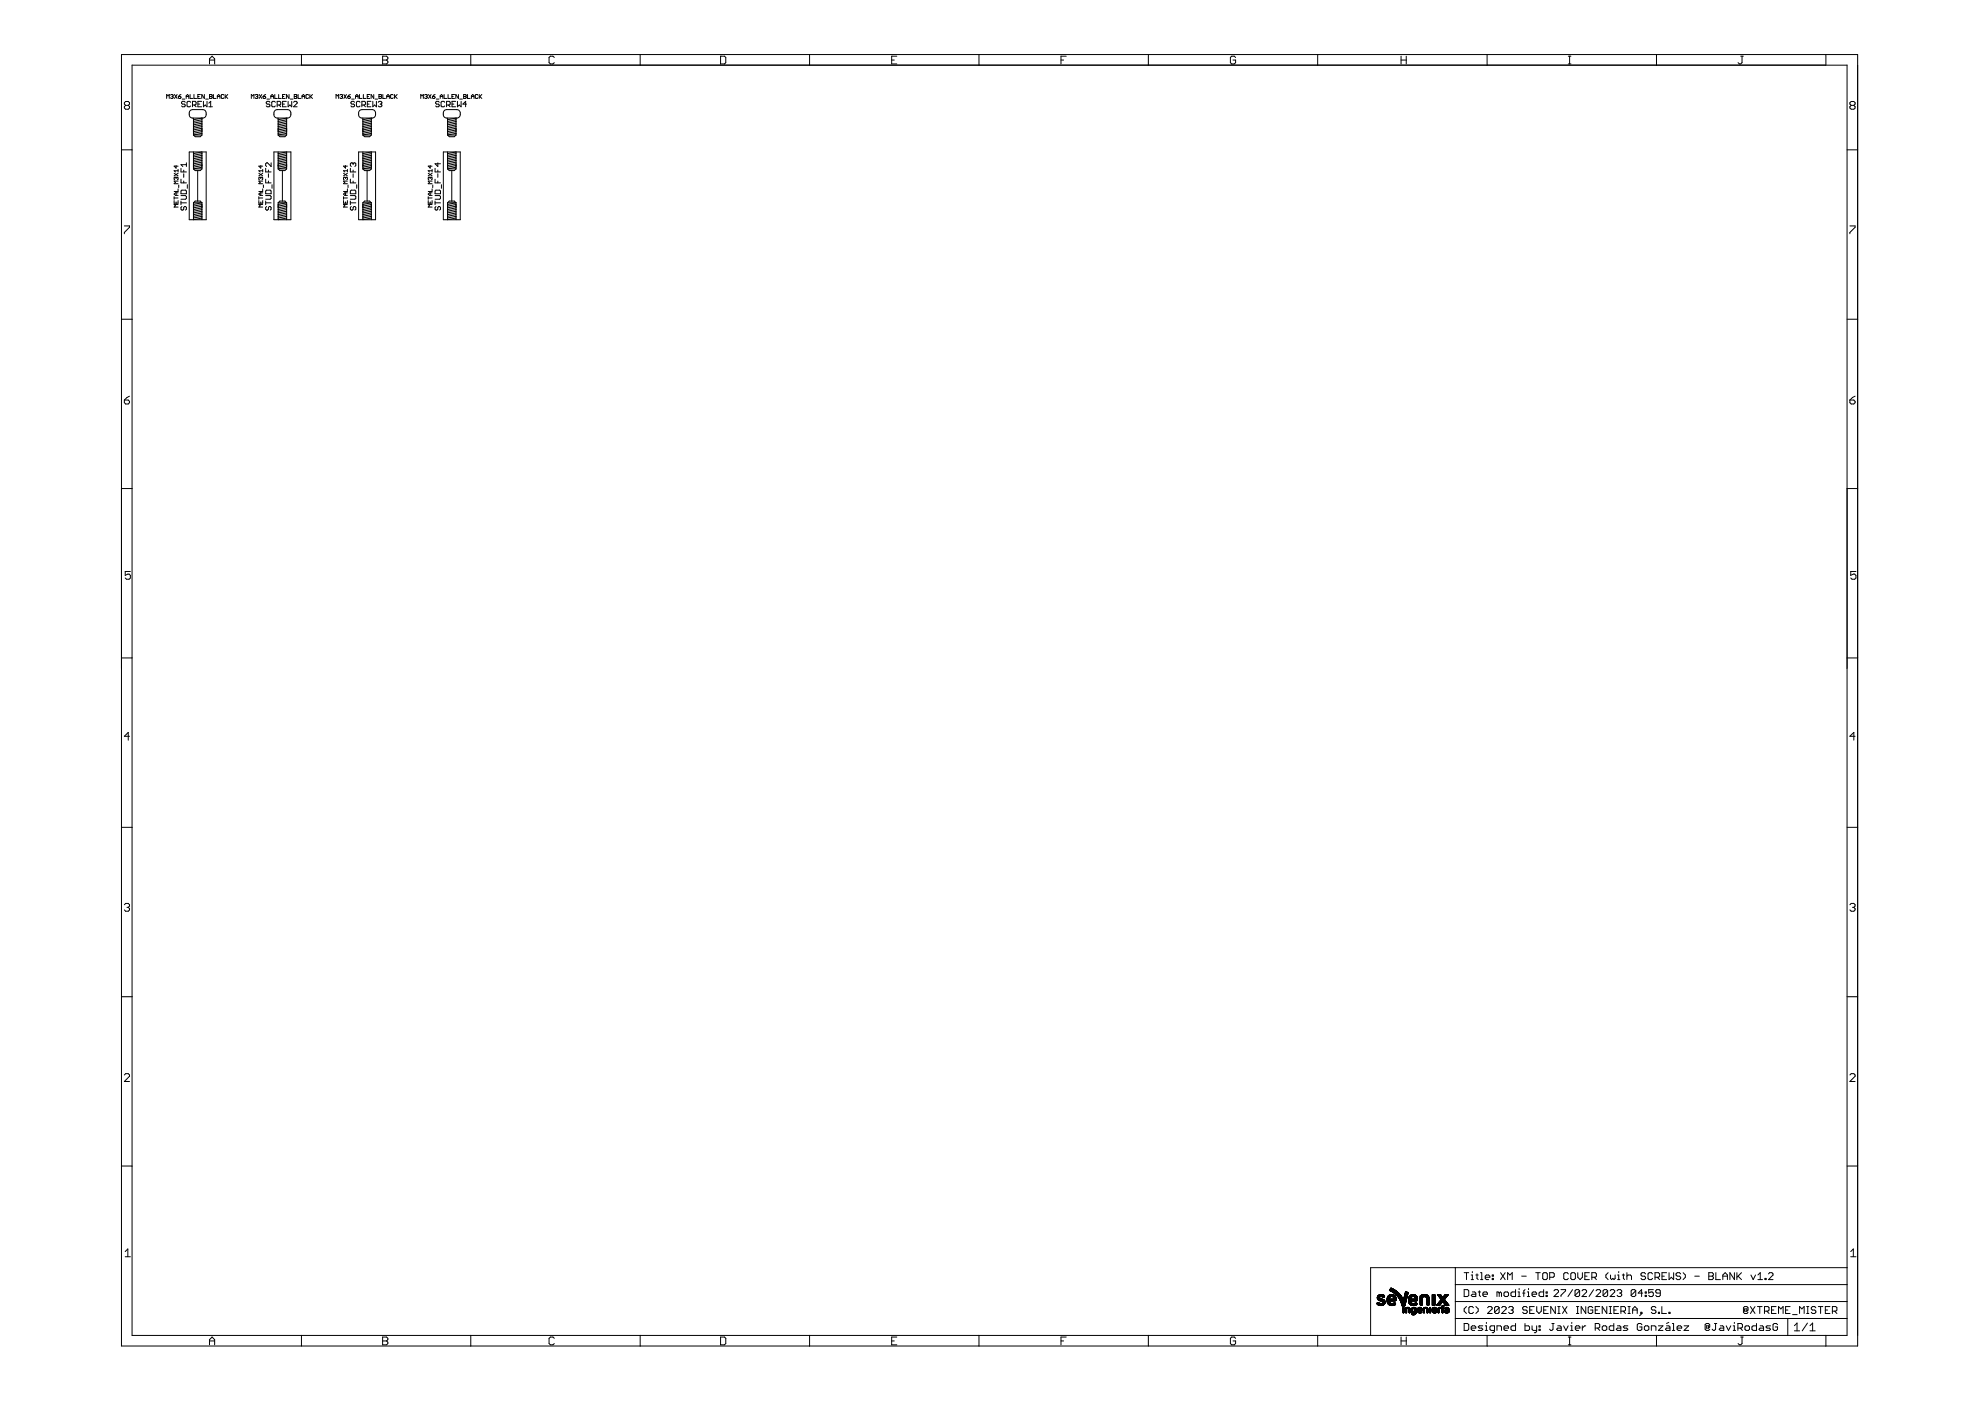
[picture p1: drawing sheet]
<svg xmlns="http://www.w3.org/2000/svg" width="594mm" height="420mm" viewBox="0 0 594 420" stroke-linecap="round" stroke-linejoin="round" font-family="sans-serif">
<g fill="none" stroke="#000" stroke-width=".3">
<path d="M36.4 16.4h520.7v387.3h-520.7zM39.6 19.5h514.3v381h-514.3zM62.8 19.2v-1.6l.8-.8 .8 .8v1.6M62.8 18h1.6M90.4 16.4v3.1M114.7 16.8h1.2l.4 .4v.4l-.4 .4 .4 .4v.4l-.4 .4h-1.2zM114.7 18h1.2M141.2 16.4v3.1M166.2 17.2l-.4-.4h-.7l-.4 .4v1.6l.4 .4h.7l.4-.4M192 16.4v3.1M216.1 16.8h1.2l.4 .4v1.6l-.4 .4h-1.2zM242.8 16.4v3.1"/>
<path d="M267.4 18h.8M268.9 16.8h-1.5v2.4h1.5M293.6 16.4v3.1M318.2 18h.8M319.7 16.8h-1.5v2.4M344.4 16.4v3.1M370.5 17.2l-.4-.4h-.7l-.4 .4v1.6l.4 .4h.7l.4-.4v-.8h-.7M395.2 16.4v3.1M420.2 16.8v2.4M420.2 18h1.5M421.7 16.8v2.4M446 16.4v3.1"/>
<path d="M470.3 16.8h.8M470.3 19.2h.8M470.7 16.8v2.4M496.8 16.4v3.1M522 16.8h.8M522.4 16.8v2l-.4 .4h-.4l-.4-.4M547.6 16.4v3.1M37.7 31.6l-.4 .4v.4l.4 .4h.8l.3-.4v-.4l-.3-.4M37.7 31.6l-.4-.4v-.4l.4-.4h.8l.3 .4v.4l-.3 .4M37.7 31.6h.8M50 29.5v-1.2l.4 .4 .4-.4v1.2M51.2 28.5l.5-.2 .2 .2-.2 .4"/>
<path d="M51.5 28.9h.2M51.7 28.9l.2 .2-.2 .4-.5-.2M52.3 28.3l.8 1.2M53.1 28.3l-.8 1.2M53.5 28.9h.6l.2 .4-.6 .2zM54.3 28.3l-.8 .6M54.7 29.7h.7M55.5 30.7l-.2-.3h-.6l-.3 .5 .3 .3h.6l.2 .6-.2 .2h-.6l-.3-.2M55.8 28.9h.8M55.8 29.5v-.8l.4-.4 .4 .4v.8M57 28.3v1.2h.8M57 33.2l.8-.3h3a1.3 1.3 0 0 1 1.1 1.2 1.3 1.3 0 0 1-1.1 1.3h-3a1.34 1.34 0 0 1-.8-2.2z"/>
<path d="M57.2 30.7l-.3-.3h-.5l-.3 .3v1.1l.3 .2h.5l.3-.2M57.7 31.5h.8l.3-.3v-.5l-.3-.3h-.8v1.6M58 35.4v5.1M58 35.9l2.6-.5v5.1M58.2 28.3v1.2h.7M58.3 31.5l.5 .5M59.3 28.9h.4M59.4 31.2h.5M60.1 28.3h-.8v1.2h.8M60.5 30.4h-1.1v1.6h1.1M60.6 35.9l-2.6 .5M60.6 36.4l-2.6 .5"/>
<path d="M60.6 36.9l-2.6 .5M60.6 37.4l-2.6 .6M60.6 38l-2.6 .5M60.6 38.5l-2.6 .5M60.6 39l-2.6 .5M60.6 39.5l-2.6 .5M60.6 40l-2.6 .5M61 30.4v1.6l.5-.5 .6 .5v-1.6M61.3 28.3v1.2l-.8-1.2v1.2M61.7 29.7h.8M62.6 32h1.1M62.6 30.9l.6-.5v1.6"/>
<path d="M62.8 28.3l.8 .2-.2 1h-.6zM62.8 28.9h.6M64 28.3v1.2h.8M65.2 28.9h.8M65.2 29.5v-.8l.4-.4 .4 .4v.8M67.1 28.5l-.2-.2-.5 .2 .1 1 .6-.2M67.5 28.3v1.2M67.7 28.9l.6 .6M68.3 28.3l-.8 .8M75.4 29.5v-1.2l.4 .4 .4-.4v1.2M76.5 28.5l.6-.2 .2 .2-.2 .4M76.9 28.9h.2"/>
<path d="M77.1 28.9l.2 .2-.2 .4-.6-.2M77.7 28.3l.8 1.2M78.5 28.3l-.8 1.2M78.9 28.9h.6l.2 .4-.6 .2zM79.7 28.3l-.8 .6M80.1 29.7h.7M80.9 30.7l-.2-.3h-.6l-.3 .5 .3 .3h.6l.2 .6-.2 .2h-.6l-.3-.2M81.2 28.9h.8M81.2 29.5v-.8l.4-.4 .4 .4v.8M82.4 28.3v1.2h.8M82.4 33.2l.8-.3h3a1.3 1.3 0 0 1 1.1 1.2 1.3 1.3 0 0 1-1.1 1.3h-3a1.32 1.32 0 0 1-1.1-.9 1.32 1.32 0 0 1 .3-1.3zM82.6 30.7l-.3-.3h-.5l-.3 .3v1.1l.3 .2h.5l.3-.2"/>
<path d="M83.1 31.5h.8l.3-.3v-.5l-.3-.3h-.8v1.6M83.4 35.4v5.1M83.4 35.9l2.6-.5v5.1M83.6 28.3v1.2h.7M83.7 31.5l.5 .5M84.7 28.9h.4M84.8 31.2h.5M85.5 28.3h-.8v1.2h.8M85.9 30.4h-1.1v1.6h1.1M86 35.9l-2.6 .5M86 36.4l-2.6 .5M86 36.9l-2.6 .5"/>
<path d="M86 37.4l-2.6 .6M86 38l-2.6 .5M86 38.5l-2.6 .5M86 39l-2.6 .5M86 39.5l-2.6 .5M86 40l-2.6 .5M86.4 30.4v1.6l.5-.5 .6 .5v-1.6M86.7 28.3v1.2l-.8-1.2v1.2M87.1 29.7h.7M88 30.7l.3-.3h.5l.3 .3v.2l-1.1 1.1h1.1M88.2 28.3l.8 .2-.2 1h-.6zM88.2 28.9h.6"/>
<path d="M89.4 28.3v1.2h.8M90.6 28.9h.8M90.6 29.5v-.8l.4-.4 .4 .4v.8M92.5 28.5l-.2-.2-.5 .2 .1 1 .6-.2M92.9 28.3v1.2M93.1 28.9l.6 .6M93.7 28.3l-.8 .8M100.8 29.5v-1.2l.4 .4 .4-.4v1.2M101.9 28.5l.6-.2 .2 .2-.2 .4M102.3 28.9h.2M102.5 28.9l.2 .2-.2 .4-.6-.2M103.1 28.3l.8 1.2"/>
<path d="M103.9 28.3l-.8 1.2M104.3 28.9h.6l.2 .4-.6 .2zM105.1 28.3l-.8 .6M105.5 29.7h.7M106.3 30.7l-.2-.3h-.6l-.3 .3 .3 .5h.6l.2 .3-.2 .5h-.6l-.3-.2M106.6 28.9h.8M106.6 29.5v-.8l.4-.4 .4 .4v.8M107.8 28.3v1.2h.8M107.8 33.2l.8-.3h3a1.3 1.3 0 0 1 1.1 1.2 1.3 1.3 0 0 1-1.1 1.3h-3a1.32 1.32 0 0 1-1.1-.9 1.32 1.32 0 0 1 .3-1.3zM108 30.7l-.3-.3h-.6l-.2 .3v1.1l.2 .2h.6l.3-.2M108.5 31.5h.8l.3-.3v-.5l-.3-.3h-.8v1.6M108.8 35.9l2.6-.5v5.1"/>
<path d="M108.8 35.4v5.1M109 28.3v1.2h.7M109.1 31.5l.5 .5M110.1 28.9h.4M110.2 31.2h.5M110.9 28.3h-.8v1.2h.8M111.2 30.4h-1v1.6h1M111.4 35.9l-2.6 .5M111.4 36.4l-2.6 .5M111.4 36.9l-2.6 .5M111.4 37.4l-2.6 .6M111.4 38l-2.6 .5"/>
<path d="M111.4 39l-2.6 .5M111.4 39.5l-2.6 .5M111.4 38.5l-2.6 .5M111.4 40l-2.6 .5M111.8 30.4v1.6l.5-.5 .6 .5v-1.6M112.1 28.3v1.2l-.8-1.2v1.2M112.5 29.7h.7M113.4 30.7l.3-.3h.5l.3 .3-.3 .5M113.6 28.3l.8 .2-.2 .4 .2 .4-.2 .2h-.6zM113.6 28.9h.6M114 31.2h.2M114.2 31.2l.3 .3-.3 .5h-.5l-.3-.2"/>
<path d="M114.8 28.3v1.2h.8M116 28.9h.8M116 29.5v-.8l.4-.4 .4 .4v.8M117.9 28.5l-.2-.2-.6 .2v.8l.2 .2 .6-.2M118.3 28.3v1.2M118.5 28.9l.6 .6M119.1 28.3l-.8 .8M126.2 29.5v-1.2l.4 .4 .4-.4v1.2M127.3 28.5l.6-.2 .2 .2-.2 .4M127.7 28.9h.2M127.9 28.9l.2 .2-.2 .4-.6-.2M128.5 28.3l.8 1.2"/>
<path d="M129.3 28.3l-.8 1.2M129.7 28.9h.6l.2 .4-.6 .2zM130.5 28.3l-.8 .6M130.9 29.7h.7M131.7 30.7l-.2-.3h-.6l-.3 .3 .3 .5h.6l.2 .3-.2 .5h-.6l-.3-.2M132 28.9h.8M132 29.5v-.8l.4-.4 .4 .4v.8M133.2 28.3v1.2h.8M133.2 33.2l.8-.3h3a1.3 1.3 0 0 1 1.1 1.2 1.3 1.3 0 0 1-1.1 1.3h-3a1.32 1.32 0 0 1-1.1-.9 1.32 1.32 0 0 1 .3-1.3zM133.4 30.7l-.3-.3h-.6l-.2 .3v1.1l.2 .2h.6l.3-.2M133.9 31.5h.8l.3-.3v-.5l-.3-.3h-.8v1.6M134.2 35.9l2.6-.5v5.1"/>
<path d="M134.2 35.4v5.1M134.4 28.3v1.2h.7M134.5 31.5l.5 .5M135.5 28.9h.4M135.6 31.2h.5M136.3 28.3h-.8v1.2h.8M136.6 30.4h-1v1.6h1M136.8 35.9l-2.6 .5M136.8 36.9l-2.6 .5M136.8 37.4l-2.6 .6M136.8 38l-2.6 .5M136.8 38.5l-2.6 .5"/>
<path d="M136.8 39l-2.6 .5M136.8 39.5l-2.6 .5M136.8 40l-2.6 .5M136.8 36.4l-2.6 .5M137.2 30.4v1.6l.5-.5 .6 .5v-1.6M137.5 28.3v1.2l-.8-1.2v1.2M137.9 29.7h.7M139 28.3l.8 .2-.2 1h-.6zM139 28.9h.6M139.9 31.2h-1.1l.8-.8v1.6M140.2 28.3v1.2h.8M141.4 28.9h.8"/>
<path d="M141.4 29.5v-.8l.4-.4 .4 .4v.8M143.3 28.5l-.2-.2-.6 .2v.8l.2 .2 .6-.2M143.7 28.3v1.2M143.9 28.9l.6 .6M144.5 28.3l-.8 .8M555.2 31.6l-.4-.4v-.4l.4-.4h.7l.4 .4v.4l-.4 .4M555.2 31.6l-.4 .4v.4l.4 .4h.7l.4-.4v-.4l-.4-.4M555.2 31.6h.7M36.4 44.9h3.2M52.2 59v.8M52.2 59.4h1.2M52.2 52l1.2 .7"/>
<path d="M52.8 53.3l-.2-.2-.4 .2 .2 .6M52.8 53.3l.2-.2 .4 .2-.2 .6M52.8 49.6v.8l-.6-.6h1.2M52.8 53.3v.2M52.8 57.8v.8M53.4 50.8v.8M53.4 56.6v.8h-1.2M53.4 57.8h-.8l-.4 .4 .4 .4h.8M53.4 54.3h-1.2l.4 .4-.4 .4h1.2M53.4 52l-1.2 .7M53.4 51.2h-1.2l.4 .4M53.6 55.5v.8"/>
<path d="M54.3 50.5v1.1h1.6M54.3 53.7v1.1h1.6M54.3 58.7h1.3l.3 .2v.6l-.3 .3h-1.3M54.5 57h1.1l.3 .3v.8h-1.6v-.8zM55.1 51v.6M55.1 52.1v1.1M55.1 54.3v.5M55.9 48.8v1.1M55.9 49.4h-1.6l.5 .5M56.2 55.4v1.1M56.7 45.6h5.1v20.3h-5.1zM58 45.6v5.1"/>
<path d="M58 50.7h2.6M58 46.1l2.6-.5v5.1M58 50.7l.5 .5h1.5l.6-.5M58 40.5h2.6M58 40.5l.5 .5h1.5l.6-.5M59.3 51.2v9.1M60.6 46.1l-2.6 .5M60.6 46.6l-2.6 .5M60.6 47.1l-2.6 .5M60.6 47.6l-2.6 .5M60.6 48.1l-2.6 .5M60.6 48.6l-2.6 .5"/>
<path d="M60.6 49.1l-2.6 .5M60.6 49.6l-2.6 .5M60.6 50.1l-2.6 .6M77.6 59.4h1.2M77.6 59v.8M77.6 52l1.2 .7M78.2 53.3l-.2-.2-.4 .2 .2 .6M78.2 53.3l.2-.2 .4 .2-.2 .6M78.2 49.6v.8l-.6-.6h1.2M78.2 53.3v.2M78.2 57.8v.8M78.8 57.8h-.8l-.4 .4 .4 .4h.8"/>
<path d="M78.8 56.6v.8h-1.2M78.8 54.3h-1.2l.4 .4-.4 .4h1.2M78.8 51.2h-1.2l.4 .4M78.8 50.8v.8M78.8 52l-1.2 .7M79 55.5v.8M79.7 50.5v1.1h1.6M79.7 53.7v1.1h1.6M79.7 58.7h1.3l.3 .2v.6l-.3 .3h-1.3M79.9 57h1.1l.3 .3v.8h-1.6v-.8zM80.5 51v.6M80.5 52.1v1.1"/>
<path d="M80.5 54.3v.5M81.3 48.8v1.1l-1.1-1.1-.5 .3v.6l.2 .2M81.6 55.4v1.1M82.1 45.6h5.1v20.3h-5.1zM83.4 50.7h2.6M83.4 50.7l.5 .5h1.5l.6-.5M83.4 45.6v5.1M83.4 46.1l2.6-.5v5.1M83.4 40.5h2.6M83.4 40.5l.5 .5h1.5l.6-.5M84.7 51.2v9.1M86 46.1l-2.6 .5"/>
<path d="M86 46.6l-2.6 .5M86 47.1l-2.6 .5M86 47.6l-2.6 .5M86 48.1l-2.6 .5M86 48.6l-2.6 .5M86 49.1l-2.6 .5M86 49.6l-2.6 .5M86 50.1l-2.6 .6M103 59.4h1.2M103 59v.8M103 52l1.2 .7M103.6 53.3l-.2-.2-.4 .2 .2 .6"/>
<path d="M103.6 53.3l.2-.2 .4 .2-.2 .6M103.6 49.6v.8l-.6-.6h1.2M103.6 53.3v.2M103.6 57.8v.8M104.2 57.8h-.8l-.4 .4 .4 .4h.8M104.2 56.6v.8h-1.2M104.2 54.3h-1.2l.4 .4-.4 .4h1.2M104.2 51.2h-1.2l.4 .4M104.2 50.8v.8M104.2 52l-1.2 .7M104.4 55.5v.8M105.1 50.5v1.1h1.6"/>
<path d="M105.1 53.7v1.1h1.6M105.1 58.7h1.3l.3 .2v.6l-.3 .3h-1.3M105.3 57h1.1l.3 .3v.8h-1.6v-.8zM105.9 49.1l.3-.3 .5 .3v.6l-.3 .2M105.9 49.1l-.3-.3-.5 .3v.6l.2 .2M105.9 49.1v.3M105.9 51v.6M105.9 52.1v1.1M105.9 54.3v.5M107 55.4v1.1M107.5 45.6h5.1v20.3h-5.1zM108.8 50.7h2.6"/>
<path d="M108.8 50.7l.5 .5h1.5l.6-.5M108.8 45.6v5.1M108.8 46.1l2.6-.5v5.1M108.8 40.5h2.6M108.8 40.5l.5 .5h1.5l.6-.5M110.1 51.2v9.1M111.4 46.1l-2.6 .5M111.4 46.6l-2.6 .5M111.4 47.1l-2.6 .5M111.4 47.6l-2.6 .5M111.4 48.1l-2.6 .5M111.4 48.6l-2.6 .5"/>
<path d="M111.4 49.1l-2.6 .5M111.4 49.6l-2.6 .5M111.4 50.1l-2.6 .6M128.4 59.4h1.2M128.4 59v.8M128.4 52l1.2 .7M129 53.3l-.2-.2-.4 .2 .2 .6M129 53.3l.2-.2 .4 .2-.2 .6M129 49.6v.8l-.6-.6h1.2M129 53.3v.2M129 57.8v.8M129.6 57.8h-.8l-.4 .4 .4 .4h.8"/>
<path d="M129.6 56.6v.8h-1.2M129.6 54.3h-1.2l.4 .4-.4 .4h1.2M129.6 51.2h-1.2l.4 .4M129.6 50.8v.8M129.6 52l-1.2 .7M129.8 55.5v.8M130.5 50.5v1.1h1.6M130.5 53.7v1.1h1.6M130.5 58.7h1.3l.3 .2v.6l-.3 .3h-1.3M130.7 57h1.1l.3 .3v.8h-1.6v-.8zM131.3 48.8v1.1l-.8-.8h1.6M131.3 51v.6"/>
<path d="M131.3 52.1v1.1M131.3 54.3v.5M132.4 55.4v1.1M132.9 45.6h5.1v20.3h-5.1zM134.2 50.7h2.6M134.2 50.7l.5 .5h1.5l.6-.5M134.2 46.1l2.6-.5v5.1M134.2 45.6v5.1M134.2 40.5h2.6M134.2 40.5l.5 .5h1.5l.6-.5M135.5 51.2v9.1M136.8 50.1l-2.6 .6"/>
<path d="M136.8 49.6l-2.6 .5M136.8 48.6l-2.6 .5M136.8 48.1l-2.6 .5M136.8 47.1l-2.6 .5M136.8 46.6l-2.6 .5M136.8 46.1l-2.6 .5M136.8 47.6l-2.6 .5M136.8 49.1l-2.6 .5M553.9 44.9h3.2M37.3 67.8h1.5v.4l-1.5 1.5v.4M52.2 60.2v.7h1.2v-.7M52.8 60.6v.3"/>
<path d="M53.4 61.3h-1.2l.4 .4-.4 .4h1.2M54.3 60.3v1.1M54.3 60.8h1.6M54.5 61.9l-.2 .3v.5l.5 .3 .3-.3v-.5l.5-.3 .3 .3v.5l-.3 .3M58 60.8h2.6M58 60.8v5.1l2.6-.5M58 60.8l.5-.5h1.5l.6 .5M60.6 60.8v5.1M60.6 64.9l-2.6 .5M60.6 64.4l-2.6 .5M60.6 63.9l-2.6 .5M60.6 63.4l-2.6 .5"/>
<path d="M60.6 62.8l-2.6 .6M60.6 62.3l-2.6 .5M60.6 61.8l-2.6 .5M60.6 61.3l-2.6 .5M60.6 60.8l-2.6 .5M77.6 60.2v.7h1.2v-.7M78.2 60.6v.3M78.8 61.3h-1.2l.4 .4-.4 .4h1.2M79.7 60.3v1.1M79.7 60.8h1.6M79.9 61.9l-.2 .3v.5l.5 .3 .3-.3v-.5l.5-.3 .3 .3v.5l-.3 .3M83.4 60.8h2.6"/>
<path d="M83.4 60.8l.5-.5h1.5l.6 .5M83.4 60.8v5.1l2.6-.5M86 60.8v5.1M86 64.9l-2.6 .5M86 64.4l-2.6 .5M86 63.9l-2.6 .5M86 63.4l-2.6 .5M86 62.8l-2.6 .6M86 62.3l-2.6 .5M86 61.8l-2.6 .5M86 61.3l-2.6 .5M86 60.8l-2.6 .5"/>
<path d="M103 60.2v.7h1.2v-.7M103.6 60.6v.3M104.2 61.3h-1.2l.4 .4-.4 .4h1.2M105.1 60.3v1.1M105.1 60.8h1.6M105.3 61.9l-.2 .3v.5l.5 .3 .3-.3v-.5l.5-.3 .3 .3v.5l-.3 .3M108.8 60.8h2.6M108.8 60.8l.5-.5h1.5l.6 .5M108.8 60.8v5.1l2.6-.5M111.4 60.8v5.1M111.4 64.9l-2.6 .5M111.4 64.4l-2.6 .5"/>
<path d="M111.4 63.9l-2.6 .5M111.4 63.4l-2.6 .5M111.4 62.8l-2.6 .6M111.4 62.3l-2.6 .5M111.4 61.8l-2.6 .5M111.4 61.3l-2.6 .5M111.4 60.8l-2.6 .5M128.4 60.2v.7h1.2v-.7M129 60.6v.3M129.6 61.3h-1.2l.4 .4-.4 .4h1.2M130.5 60.3v1.1M130.5 60.8h1.6"/>
<path d="M130.7 61.9l-.2 .3v.5l.2 .3 .6-.3v-.5l.3-.3 .5 .3v.5l-.3 .3M134.2 60.8h2.6M134.2 60.8l.5-.5h1.5l.6 .5M134.2 60.8v5.1l2.6-.5M136.8 60.8v5.1M136.8 64.9l-2.6 .5M136.8 64.4l-2.6 .5M136.8 63.9l-2.6 .5M136.8 63.4l-2.6 .5M136.8 62.8l-2.6 .6M136.8 62.3l-2.6 .5M136.8 61.8l-2.6 .5"/>
<path d="M136.8 61.3l-2.6 .5M136.8 60.8l-2.6 .5M554.8 67.8h1.5v.4l-1.5 1.5v.4M36.4 95.7h3.2M553.9 95.7h3.2M37.3 120h1.2l.3 .4v.4l-.3 .4h-.8l-.4-.4zM38.8 118.8l-1.5 1.2M554.8 120h1.1l.4 .4v.4l-.4 .4h-.7l-.4-.4zM556.3 118.8l-1.5 1.2M36.4 146.5h3.2M553.9 146.5h3.2M39.1 171.4h-1.6v1.2l.8-.4h.4l.4 .4v.7l-.4 .4h-.8l-.4-.4"/>
<path d="M556.6 171.4h-1.6v1.2l1.2-.4 .4 .4v.7l-.4 .4h-.8l-.4-.4M36.4 197.3h3.2M553.9 197.3h3.2M38.8 220.8h-1.5l1.2-1.2v2.4M556.3 220.8h-1.5l1.1-1.2v2.4M36.4 248.1h3.2M553.9 248.1h3.2M37.3 271.3l.4-.4h.8l.3 .4v.4l-.3 .4M38.1 272.1h.4M38.5 272.1l.3 .4v.4l-.3 .4h-.8l-.4-.4M554.8 271.3l.4-.4h.7l.4 .4v.4l-.4 .4M555.5 272.1h.4"/>
<path d="M555.9 272.1l.4 .4v.4l-.4 .4h-.7l-.4-.4M36.4 298.9h3.2M553.9 298.9h3.2M37.3 322.4l.4-.4h.8l.3 .4v.4l-1.5 1.5h1.5M554.8 322.4l.4-.4h.7l.4 .4v.4l-1.5 1.5h1.5M36.4 349.7h3.2M553.9 349.7h3.2M37.5 375.3l.8-.7v2.3M37.5 376.9h1.6M555 376.9h1.6M555 375.3l.8-.7v2.3M436.4 395.4h117.5"/>
<path d="M436.4 380.2v20.3M436.4 390.3h117.5M436.4 385.3h117.5M439.1 386.8h1l.4 .3v1.4l-.4 .3h-1zM439.1 396.9h1l.4 .4v1.3l-.4 .4h-1zM439.1 381.7h1.4M439.8 391.8l-.7 .7v.7l.7 .7M439.8 381.7v2.1M441.2 398.3h1.4v-.3l-.4-.4h-.7l-.3 .4v.6l.3 .4h.7M441.2 382.4h.3v1.4M441.2 383.8h.7M441.5 387.5h.7l.4 .3v1h-1.1l-.3-.3 .3-.4h1.1"/>
<path d="M441.5 381.3v.4M441.9 392.2l-.4-.4h-.7l-.3 .4v1.4l.3 .3h.7l.4-.3M442.6 382.4h.7M442.6 391.8l.7 .7v.7l-.7 .7M442.9 382v1.4l.4 .4M443.3 387.5h.7M443.7 387.1v1.4l.3 .3M444 381.7h.4v2.1M444 383.8h.7M444.7 397.6h-1l-.4 .4 .4 .3h.6l.4 .3-.4 .4h-1M444.7 388.1h1.4v-.3l-.4-.3h-.6l-.4 .3v.7l.4 .3h.6M445.4 399h.7"/>
<path d="M445.4 397.6h.3v1.4M445.4 383.1h1.4v-.4l-.4-.3h-.7l-.3 .3v.7l.3 .4h.7M445.7 396.6v.3M446.1 392.2l.3-.4h.7l.4 .4v.3l-1.4 1.4h1.4M447.5 382.4h.3v.3h-.3zM447.5 383.4h.3v.4h-.3zM448.2 399h-1.1l-.3-.4v-.6l.3-.4h1.1v1.7l-.4 .4h-.3M448.9 399v-1.4h1l.4 .4v1M449.6 392.2l-.4-.4h-.6l-.4 .4v1.4M449.6 392.2v1.4l-.4 .3h-.6l-.4-.3M449.6 392.2l-1.4 1.4M449.6 387.8l-.3-.3h-.4v1.3"/>
<path d="M449.6 387.8l.3-.3 .4 .3v1M449.6 387.8v1M450 381.7l1.4 2.1M450.3 392.2l.4-.4h.6l.4 .4v.3l-1.4 1.4h1.4M451 398.3h1.4v-.3l-.3-.4h-.7l-.4 .4v.6l.4 .4h.7M451.4 387.5h.7l.3 .3v.7l-.3 .3h-.7l-.4-.3v-.7zM451.4 381.7l-1.4 2.1M452.1 383.8v-2.1l.7 .7 .7-.7v2.1M452.4 392.2l.4-.4h.7l.3 .4v.3l-.3 .4M453.1 392.9h.4M453.5 392.9l.3 .3-.3 .7h-.7l-.4-.3M454.5 396.9v2.1h-1l-.4-.4v-.6l.4-.4h1"/>
<path d="M454.5 386.8v2h-1l-.4-.3v-.7l.4-.3h1M455.2 388.8h.7M455.2 387.5h.4v1.3M455.6 386.4v.4M456.3 382.7h1.4M456.6 387.8h.7M457.3 396.9v2.1h1.1l.3-.4v-.6l-.3-.4h-1.1M457.3 386.8l-.3 .3v1.7M458 392.2l-.3-.4h-.7l-.4 .7 .4 .4h.7l.3 .3v.4l-.3 .3h-.7l-.4-.3M458 388.8h.7M458 387.5h.4v1.3M458.4 386.4v.4"/>
<path d="M458.7 392.9h.7M459.4 397.6v1l.4 .4h1M459.4 388.1h1.4v-.3l-.3-.3h-.7l-.4 .3v.7l.4 .3h.7M460.1 391.8h-1.4v2.1h1.4M460.5 381.7h1.4M460.8 397.6v1.7l-.7 .4M460.8 391.8v1.4l.7 .7 .7-.7v-1.4M461.2 381.7v2.1M461.5 398.6h.4v.4h-.4zM461.5 397.6h.4v.4h-.4zM462.9 386.8v2h-1l-.4-.3v-.7l.4-.3h1M462.9 392.9h.7"/>
<path d="M463 381.7h.7l.3 .3v1.4l-.3 .4h-.7l-.4-.4v-1.4zM463.7 388.5h.3v.3h-.3zM463.7 387.5h.3v.3h-.3zM464.3 391.8h-1.4v2.1h1.4M464.7 383.1h1.1l.3-.4v-.7l-.3-.3h-1.1v2.1M465.4 396.9h.7M465.7 396.9v1.7l-.3 .4h-.4l-.3-.4M466 387.1l.4-.3h.6l.4 .3v.4l-1.4 1.3h1.4M466.4 391.8v2.1l-1.3-2.1v2.1M467.1 397.6h.7l.4 .4v1h-1.1l-.3-.4 .3-.3h1.1M467.1 391.8h.7M467.1 393.9h.7"/>
<path d="M467.5 391.8v2.1M468.1 386.8h1.4v.3l-1.4 1.4v.3M468.6 391.8l1.3 2.1M468.9 397.6l.7 1.4 .7-1.4M469.9 391.8l-1.3 2.1M470.3 382l-.3-.3h-.7l-.4 .3v1.4l.4 .4h.7l.3-.4M471 399h.7M471 397.6h.4v1.4M471.4 396.6v.3M471.4 381.7h.7l.3 .3v1.4l-.3 .4h-.7l-.3-.4v-1.4zM471.6 386.8l-1.4 2M472.4 398.3h1.4v-.3l-.4-.4h-.6l-.4 .4v.6l.4 .4h.6"/>
<path d="M472.8 391.8h.7M472.8 393.9h.7M473.1 391.8v2.1M473.2 381.7v1.4l.7 .7 .6-.7v-1.4M473.7 387.1v1.4l-.3 .3h-.7l-.4-.3M473.7 387.1l-.3-.3h-.7l-.4 .3v1.4M473.7 387.1l-1.4 1.4M474.4 387.1l.4-.3h.7l.3 .3v.4l-1.4 1.3h1.4M474.5 397.6v1.4M475.3 382.7h.7M475.6 397.6h-.4l-.7 .7M475.6 391.8v2.1l-1.4-2.1v2.1"/>
<path d="M476.6 381.7h-1.3v2.1h1.3M477.4 383.1h1l.3-.4v-.7l-.3-.3h-1v2.1M477.6 392.2l-.3-.4h-.7l-.3 .4v1.4l.3 .3h.7l.3-.3v-.7h-.6M477.9 386.8l-1.4 2M478.1 383.1l.6 .7M478.4 398.3h1l.3-.3v-.7l-.3-.4h-1v2.1M478.4 392.9h.7M478.6 387.1l.4-.3h.7l.3 .3v.4l-1.4 1.3h1.4M479.1 398.3l.6 .7M479.7 391.8h-1.3v2.1h1.3M480.5 398l.3-.4h.7l.4 .4v.6l-.4 .4h-.7l-.3-.4zM481.9 391.8v2.1l-1.4-2.1v2.1"/>
<path d="M482.1 387.1v1.4l-.3 .3h-.7l-.4-.3M482.1 387.1l-.3-.3h-.7l-.4 .3v1.4M482.1 387.1l-1.4 1.4M482.3 381.7l-.7 .7v.7l.7 .7M482.6 391.8h.7M482.6 393.9h.7M482.9 387.1l.3-.3h.7l.3 .3v.4l-1.3 1.3h1.3M482.9 391.8v2.1M483 382.4v1l.3 .4 .4-.4 .3 .4 .4-.4v-1M484 396.9v2.1h-1.1l-.3-.4v-.6l.3-.4h1.1M484 392.9h.7M484.9 387.1l.4-.3h.7l.3 .3v.4l-.3 .3"/>
<path d="M485 397.6h.7l.4 .4v1h-1.1l-.3-.4 .3-.3h1.1M485.1 382.4h.3v1.4M485.1 383.8h.7M485.4 391.8h-1.4v2.1h1.4M485.4 381.3v.4M485.6 387.8h.4M486 387.8l.3 .3-.3 .7h-.7l-.4-.3M486.1 393.2h1l.4-.3v-.7l-.4-.4h-1v2.1M486.5 382.4h.7M486.8 393.2l.7 .7M486.8 382v1.4l.4 .4M487.9 382.7l.3-.3h.7l.4 .3v1.1"/>
<path d="M487.9 381.7v2.1M488.2 397.6h-1l-.4 .4 .4 .3h.6l.4 .3-.4 .4h-1M488.2 391.8h.7M488.2 393.9h.7M488.5 391.8v2.1M489.6 393.9v-1.4l.7-.7 .7 .7v1.4M489.6 392.9h1.4M490.5 387.1v1.4l-.3 .3h-.7l-.3-.3M490.5 387.1l-.3-.3h-.7l-.3 .3v1.4M490.5 387.1l-1.3 1.4M492.1 393.6h.3v.3h-.3zM492.4 397.3l-.4-.4h-.7l-.3 .4v1.3l.3 .4h.7l.4-.4v-.6h-.7"/>
<path d="M492.4 393.9l-.7 .7M492.6 387.8h-1.3l1-1v2M493.1 398l.4-.4h.6l.4 .4v.6l-.4 .4h-.6l-.4-.4zM493.4 388.5h.3v.3h-.3zM493.4 387.5h.3v.3h-.3zM493.5 382l-.4-.3h-.7l-.3 .7 .3 .3h.7l.4 .4v.3l-.4 .4h-.7l-.3-.4M495.2 399v-1.4h1.1l.3 .4v1M495.6 382l-.4-.3h-.6l-.4 .3v1.4l.4 .4h.6l.4-.4M495.8 386.8h-1.4v1l.7-.3 .7 .3v.7l-.4 .3h-.6l-.4-.3M496.3 383.1h1.1l.3-.4v-.7l-.3-.3h-1.1v2.1M496.6 392.2l-.3-.4h-.7l-.4 .7 .4 .4h.7l.3 .3v.4l-.3 .3h-.7l-.4-.3M497 383.1l.7 .7"/>
<path d="M497.3 397.6h1.4l-1.4 1.4h1.4M497.3 393.6h.4v.3h-.4zM497.9 387.8h-1l-.4-.3 .4-.7h.7l.3 .3v1.4l-.3 .3h-.7l-.4-.3M498.4 391.8v2.1h1.3M498.4 382.7h.7M499.8 397.6h.7l.3 .4v1h-1l-.4-.4 .4-.3h1M499.8 381.7h-1.4v2.1h1.4M500.5 396.6l-.7 .3M500.5 393.6h.3v.3h-.3zM500.5 381.7v2.1l.7-.7 .7 .7v-2.1M501.5 399h.7M501.5 396.9h.4v2.1"/>
<path d="M502.9 398.3h1.4v-.3l-.3-.4h-.7l-.4 .4v.6l.4 .4h.7M504 382l-.3-.3h-.7l-.4 .3v.4l.4 .3h.7l.3 .4-.3 .7h-.7l-.4-.4M504.7 381.7l.7 .7v.7l-.7 .7M505 397.6h1.4l-1.4 1.4h1.4M508.2 382.7h1.4M511.7 397.6h.7v.7h-.7zM512.4 398.3l.3-.3v-.7l-.3-.4h-.7l-.4 .4v1.3l.4 .4h.7l.3-.4M512.4 381.7h1.1l.3 .3v.4l-.3 .3 .3 .4v.3l-.3 .4h-1.1zM512.4 382.7h1.1M514.1 396.9h.7M514.5 396.9v1.7l-.4 .4h-.3l-.3-.4M514.6 381.7v2.1h1.3"/>
<path d="M515.9 397.6h.7l.3 .4v1h-1l-.3-.4 .3-.3h1M516.7 382.7h1.3M516.7 383.8v-1.4l.7-.7 .6 .7v1.4M517.7 397.6l.7 1.4 .6-1.4M519.8 399h.7M519.8 397.6h.3v1.4M520.1 396.6v.3M520.1 381.7v2.1l-1.3-2.1v2.1M520.9 381.7v2.1M521.2 398.3h1l.3-.3v-.7l-.3-.4h-1v2.1M521.2 382.7l1 1.1M521.9 398.3l.6 .7"/>
<path d="M522.2 381.7l-1.3 1.4M523.2 392.5h.7v.7h-.7zM523.3 398l.3-.4h.7l.4 .4v.6l-.4 .4h-.7l-.3-.4zM523.9 393.2l.3-.3v-.7l-.3-.4h-.7l-.4 .4v1.4l.4 .3h.7l.3-.3M524.9 391.8l1.4 2.1M525.1 382.4l.7 1.4 .7-1.4M526.3 391.8l-1.4 2.1M526.8 396.9v2.1h-1.1l-.3-.4v-.6l.3-.4h1.1M527 391.8h1.4M527.2 383.8h1.4M527.2 382.4l.7-.7v2.1M527.7 391.8v2.1"/>
<path d="M527.8 397.6h.7l.4 .4v1h-1.1l-.3-.4 .3-.3h1.1M529.1 393.2h1.1l.3-.3v-.7l-.3-.4h-1.1v2.1M529.3 383.4h.3v.4h-.3zM529.8 393.2l.7 .7M530.4 382l.3-.3h.7l.3 .3v.4l-1.3 1.4h1.3M531 397.6h-1.1l-.3 .4 .3 .3h.7l.4 .3-.4 .4h-1M531.3 392.9h.6M532.6 391.8h-1.3v2.1h1.3M533.1 397.3l-.4-.4h-.7l-.3 .4v1.3l.3 .4h.7l.4-.4v-.6h-.7M533.4 393.9v-2.1l.7 .7 .6-.7v2.1M535.5 392.9h.7M536.1 395.4v5.1"/>
<path d="M536.8 391.8h-1.3v2.1h1.3M537.6 394.3h1.3M538.1 397.6l.8-.8v2.3M538.1 399.1h1.6M539.7 393.9v-2.1l.7 .7 .6-.7v2.1M541.8 391.8h.7M541.8 393.9h.7M542 396.8l-1.5 2.3M542.1 391.8v2.1M542.8 399.1h1.6M542.8 397.6l.8-.8v2.3M544.6 392.2l-.4-.4h-.7l-.3 .4v.3l.3 .4h.7l.4 .3-.4 .7h-.7l-.3-.3"/>
<path d="M545.3 391.8h1.4M546 391.8v2.1M547.4 392.9h.7M548.8 391.8h-1.4v2.1h1.4M549.5 393.2h1l.4-.3v-.7l-.4-.4h-1v2.1M550.2 393.2l.7 .7M553.9 380.2h-142.9v20.3M62.8 403.3v-1.5l.8-.8 .8 .8v1.5M62.8 402.1h1.6M90.4 400.5v3.2M114.7 402.1h1.2M114.7 401h1.2l.4 .4v.4l-.4 .3 .4 .4v.4l-.4 .4h-1.2z"/>
<path d="M141.2 400.5v3.2M166.2 401.4l-.4-.4h-.7l-.4 .4v1.5l.4 .4h.7l.4-.4M192 400.5v3.2M216.1 401h1.2l.4 .4v1.5l-.4 .4h-1.2zM242.8 400.5v3.2M267.4 402.1h.8M268.9 401h-1.5v2.3h1.5M293.6 400.5v3.2M318.2 402.1h.8M319.7 401h-1.5v2.3M344.4 400.5v3.2M370.5 401.4l-.4-.4h-.7l-.4 .4v1.5l.4 .4h.7l.4-.4v-.8h-.7"/>
<path d="M395.2 400.5v3.2M420.2 402.1h1.5M420.2 401v2.3M421.7 401v2.3M446 400.5v3.2M470.3 401h.8M470.3 403.3h.8M470.7 401v2.3M496.8 400.5v3.2M522 401h.8M522.4 401v1.9l-.4 .4h-.4l-.4-.4M547.6 400.5v3.2"/>
</g>
<g fill="#000" stroke="#000" stroke-width=".3">
<path d="M412.9 390.9h1.1zM413 391h2.2zM413 390.9l2.3 .1zM413 390.9h2.3zM413 390.9h.9zM413 390.8l.8 .1zM413 390.8l.7 .1zM413 391.1h2.2zM413 391l2.2 .1zM413 390.8h.7zM413 390.8h.6zM413 390.7l.5 .1z"/>
<path d="M413 389.2l.7 .1zM413 389.2h.7zM413 389.1l.7 .1zM413 389.1h.7zM413 391.1l2.2 .1zM413 390.7h.5zM413 389.4h.8zM413 389.3l.7 .1zM413 389.3h.7zM413 389l.7 .1zM413 389h.7zM413.1 391.1l2 .1z"/>
<path d="M413.1 390.7h.3zM413.1 389.5h.9zM413.1 389.4h.7zM413.1 389.3l.6 .1zM413.1 389.3h.6zM413.1 389l.6 .1zM413.1 389h.6zM413.1 388.9l.7 .1zM413.1 388.9h.7zM413.1 391.2h2zM413.1 389.4l.8 .1zM413.1 388.9h.8z"/>
<path d="M413.1 388.8l.9 .1zM413.1 389.6h1.3zM413.1 389.6h1.2zM413.1 389.5l1.2 .1zM413.1 389.5l1.1 .1zM413.1 389.5h1zM413.1 390.6l.2 .1zM413.1 388.8l2.1 .1zM413.1 388.8h2.1zM413.1 388.7l2.1 .1zM413.2 389.6l1.5 .1zM413.2 389.6l1.4 .1z"/>
<path d="M413.2 389.6h1.3zM413.2 391.2l1.8 .1zM413.2 389.7h1.6zM413.2 388.7l2 .1zM413.2 388.7h2zM413.2 389.7h1.5zM413.2 391.3h1.8zM413.2 388.6l2 .1zM413.2 389.7l1.7 .1zM413.2 388.6h2zM413.3 391.3h1.7zM413.3 389.8h1.7z"/>
<path d="M413.3 389.7l1.6 .1zM413.3 391.3l1.6 .1zM413.3 388.6h1.9zM413.3 388.5l1.9 .1zM413.3 389.8l1.8 .1zM413.3 388.5l1.8 .1zM413.4 391.4h1.4zM413.4 388.5h1.7zM413.4 389.9h1.7zM413.4 389.9l1.7 .1zM413.4 388.4l1.6 .1zM413.5 388.4l1.5 .1z"/>
<path d="M413.5 391.4h1.3zM413.5 389.9l1.7 .1zM413.5 388.4h1.5zM413.5 391.4l1.2 .1zM413.5 390h1.7zM413.6 388.4h1.3zM413.6 391.4l1.1 .1zM413.6 390h1.6zM413.6 388.3l1.3 .1zM413.6 388.3l1.2 .1zM413.7 390l1.5 .1zM413.7 388.3h1.1z"/>
<path d="M413.7 391.5h.9zM413.8 388.3h.9zM413.8 390.1h1.5zM413.8 391.5h.7zM413.9 388.3h.7zM413.9 390.1h1.4zM414 390.1h1.3zM414 388.2l.5 .1zM414 391.5h.3zM414.1 390.1l1.2 .1zM414.2 390.2h1.1zM414.3 390.2h1z"/>
<path d="M414.4 388.8l.8 .1zM414.4 390.9h.9zM414.4 390.2h.9zM414.4 390.2l.9 .1zM414.5 390.9h.8zM414.5 388.9h.7zM414.5 390.8l.8 .1zM414.5 390.2l.8 .1zM414.5 390.3h.9zM414.6 390.8l.7 .1zM414.6 388.9h.6zM414.6 390.3h.8z"/>
<path d="M414.6 390.8h.7zM414.6 388.9l.6 .1zM414.6 390.3l.8 .1zM414.7 390.8h.6zM414.7 390.7l.7 .1zM414.7 390.7h.7zM414.7 390.4h.7zM414.7 390.3l.7 .1zM414.7 388.9l.4 .1zM414.7 390.4l.7 .1zM414.7 389h.4zM414.7 390.6l.7 .1z"/>
<path d="M414.7 390.6h.7zM414.7 390.5l.7 .1zM414.7 390.5h.7zM414.8 389h.3zM416 390l2.5 .1zM416 390h2.6zM416 389.9l2.6 .1zM416 389.8l2.7 .1zM416 389.8h2.7zM416 389.7l2.7 .1zM416 389.7h2.7zM416 390.3l.6 .1z"/>
<path d="M416 390.3h.6zM416 390.2l.6 .1zM416 390.2h.6zM416 390.1l.6 .1zM416 390.1h2.4zM416 390.1h2.5zM416 390l2.6 .1zM416 389.9l2.7 .1zM416 389.9h2.7zM416 389.6h.6zM416 389.5l.6 .1zM416 389.5h.6z"/>
<path d="M416 389.4l.6 .1zM416 389.4h.6zM416 390.4l.6 .1zM416 390.4h.6zM416 389.6l2.7 .1zM416 389.3l.6 .1zM416 389.3h.6zM416 390.5l.7 .1zM416 390.5h.7zM416 390.4l.7 .1zM416 389.3h.7zM416 389.2l.7 .1z"/>
<path d="M416 389.2h.7zM416.1 390.6h.6zM416.1 390.5l.6 .1zM416.1 390.5h.6zM416.1 389.2l.6 .1zM416.1 389.2h.6zM416.1 389.1l.6 .1zM416.1 389.1h.6zM416.1 390.7h.7zM416.1 390.6l.7 .1zM416.1 389.1h.7zM416.1 389l.7 .1z"/>
<path d="M416.1 389h.7zM416.1 390.8h.8zM416.1 390.7l.7 .1zM416.1 388.9l.8 .1zM416.1 390.8h.9zM416.1 390.7l.8 .1zM416.1 389h.8zM416.1 388.9h.8zM416.2 390.8l.8 .1zM416.2 390.9h1zM416.2 390.9h.9zM416.2 388.9h.8z"/>
<path d="M416.2 390.9h2.3zM416.2 388.8l.9 .1zM416.2 388.8l1 .1zM416.2 388.8h2.3zM416.2 390.9l2.3 .1zM416.2 388.7l2.2 .1zM416.3 391l2.2 .1zM416.3 391h2.2zM416.3 388.7h2.1zM416.3 391.1h2.2zM416.3 388.6l2.1 .1zM416.4 388.6l2 .1z"/>
<path d="M416.4 391.1l2.1 .1zM416.4 388.6h1.9zM416.4 391.2h2.1zM416.4 388.5l1.9 .1zM416.5 388.5l1.7 .1zM416.5 391.2h2zM416.5 388.5h1.7zM416.5 391.2l1.9 .1zM416.5 391.3h1.9zM416.5 388.5h1.6zM416.6 391.3h1.8zM416.6 388.4l1.5 .1z"/>
<path d="M416.6 391.3l1.7 .1zM416.7 387h1.7zM416.7 388.4h1.4zM416.7 387h1.8zM416.7 386.9l1.7 .1zM416.7 391.4h1.6zM416.7 388.4h1.3zM416.7 387l1.8 .1zM416.7 386.9h1.6zM416.8 386.9h1.5zM416.8 386.8l1.4 .1zM416.8 391.4h1.4z"/>
<path d="M416.8 388.3l1.2 .1zM416.8 386.8h1.4zM416.8 388.3l1.1 .1zM416.8 387l1.7 .1zM416.8 386.8h1.3zM416.8 391.4h1.3zM416.8 387.1h1.8zM416.8 386.7l1.3 .1zM416.9 386.7l1.1 .1zM416.9 386.7h1.1zM416.9 391.4l1.2 .1zM416.9 388.3h1z"/>
<path d="M416.9 386.6l1 .1zM416.9 387.1h1.7zM416.9 386.7h1zM416.9 391.4l1.1 .1zM416.9 386.6h.9zM416.9 388.3h.9zM417 387.1l1.7 .1zM417 386.5l.7 .1zM417 386.5h.6zM417 391.5h.9zM417 386.4l.5 .1zM417 388.3h.7z"/>
<path d="M417 386.4h.4zM417.1 387.2h1.6zM417.1 386.4h.3zM417.1 386.3l.2 .1zM417.1 391.5h.7zM417.1 388.2l.5 .1zM417.2 387.2h1.6zM417.2 387.2l1.6 .1zM417.3 387.3h1.5zM417.3 387.3h1.6zM417.3 391.5h.2zM417.4 387.3l1.5 .1z"/>
<path d="M417.4 387.3l1.6 .1zM417.5 387.4h1.5zM417.5 388.8l1 .1zM417.6 387.4l1.4 .1zM417.6 387.4l1.5 .1zM417.6 390.9h.9zM417.6 388.8l.9 .1zM417.6 387.5h1.5zM417.7 388.9h.8zM417.7 387.5h1.4zM417.7 387.5l1.5 .1zM417.7 390.9h.8z"/>
<path d="M417.8 388.9h.7zM417.8 388.9l.7 .1zM417.8 387.6h1.4zM417.8 390.8l.7 .1zM417.9 387.6h1.3zM417.9 389h.7zM417.9 387.6l1.4 .1zM417.9 390.8l.5 .1zM417.9 389l.7 .1zM417.9 389.1h.7zM418 390.8h.4zM418 389.1l.6 .1z"/>
<path d="M418 387.7h1.3zM418 389.1h.6zM418 387.7h1.4zM418 389.6h.7zM418 389.2h.6zM418 387.7l1.4 .1zM418 389.3l.7 .1zM418 389.3h.7zM418 389.2l.7 .1zM418 389.5l.7 .1zM418 389.5h.7zM418 389.4l.7 .1z"/>
<path d="M418 389.4h.7zM418.1 387.8h1.3zM418.1 390.8h.3zM418.1 387.8h1.4zM418.2 387.8l1.3 .1zM418.2 387.9h1.3zM418.3 387.9h1.2zM418.3 387.9h1.3zM418.3 387.9l1.3 .1zM418.4 388h1.2zM418.4 388h1.3zM418.4 388l1.3 .1z"/>
<path d="M418.5 388l1.2 .1zM418.5 388.1h1.2zM418.5 388.1l1.3 .1zM418.6 388.2h1.2zM418.7 388.2h1.1zM418.7 388.2l1.2 .1zM418.7 388.3h1.2zM418.8 388.3l1.1 .1zM418.8 388.3l1.2 .1zM418.8 388.4h1.2zM418.9 388.4l1.1 .1zM418.9 388.5h1.2z"/>
<path d="M419 388.5l1.1 .1zM419 388.6h1.1zM419 388.6h1.2zM419.1 388.6l1.1 .1zM419.1 388.7h1.1zM419.1 388.7l1.1 .1zM419.2 388.8h1.1zM419.2 388.9h1.1zM419.2 388.8l1.1 .1zM419.3 388.9h1zM419.3 388.9l1.1 .1zM419.3 389h1.1z"/>
<path d="M419.4 389l1 .1zM419.4 389h1zM419.4 389.1h1.1zM419.5 389.1l1 .1zM419.5 389.2h1zM419.5 389.2l1 .1zM419.5 389.3h1zM419.5 389.3h1.1zM419.6 389.3l1 .1zM419.6 389.4h1zM419.7 389.4l.9 .1zM419.7 389.5h.9z"/>
<path d="M419.7 389.5l1 .1zM419.7 389.6h1zM419.7 389.6l1 .1zM419.8 389.7h.9zM419.8 389.7h1zM419.8 389.6l.9 .1zM419.8 389.7l1 .1zM419.8 389.8h1zM419.9 389.9h.9zM419.9 389.8l.9 .1zM419.9 389.9l.9 .1zM419.9 390h.9z"/>
<path d="M419.9 390l1.8 .1zM420 390.1h1.7zM420 390.1l1.7 .1zM420 390.2l1.6 .1zM420 390.2h1.6zM420.1 390.3h1.5zM420.1 390.2l1.5 .1zM420.1 390.3l1.5 .1zM420.1 390.4h1.5zM420.1 390.5h1.5zM420.1 390.4l1.5 .1zM420.2 390.6h1.4z"/>
<path d="M420.2 390.5l1.4 .1zM420.2 390.5h1.4zM420.2 390.6l1.3 .1zM420.2 390.6h1.3zM420.2 390.7h1.3zM420.2 390.8h1.3zM420.2 390.7l1.3 .1zM420.3 390.8l1.2 .1zM420.3 390.8h1.2zM420.3 390.9h1.2zM420.3 391h1.1zM420.3 390.9l1.1 .1z"/>
<path d="M420.3 391.1h1.1zM420.3 391l1.1 .1zM420.3 391.2h1.1zM420.3 391.1l1.1 .1zM420.4 391.2l1 .1zM420.4 391.2h1zM420.4 391.3l1 .1zM420.4 391.3h1zM420.4 391.4l.9 .1zM420.4 391.4h.9zM420.4 391.5h.9zM420.5 391.6h.8z"/>
<path d="M420.5 391.5l.8 .1zM420.5 391.6l.8 .1zM420.7 393.6l.3 .1zM420.7 393.6h.3zM420.7 393.5l.3 .1zM420.7 393.5h.3zM420.7 393.4l.3 .1zM420.7 393.4h.3zM420.7 393.3l.3 .1zM420.7 393.3h.3zM420.7 393.2l.3 .1zM420.7 393.2h.3z"/>
<path d="M420.7 393.1l.3 .1zM420.7 393.1h.3zM420.7 393l.3 .1zM420.7 393h.3zM420.7 392.9l.3 .1zM420.7 392.9h.3zM420.7 392.8l.3 .1zM420.7 392.8h.3zM420.7 392.7l.3 .1zM420.7 392.7h.3zM420.7 392.6l.3 .1zM420.7 392.6h.3z"/>
<path d="M420.7 392.5l.3 .1zM420.7 392.5h.3zM420.7 392.4l.3 .1zM420.7 392.4h.3zM420.7 392.3l.3 .1zM420.7 392.3h.3zM420.7 392.2l.3 .1zM420.7 392.2h.3zM420.8 393.7h.2zM420.8 392.1l.2 .1zM420.8 392.1h.2zM420.9 390h.8z"/>
<path d="M420.9 389.9l.8 .1zM420.9 389.9h.8zM420.9 389.8l.8 .1zM420.9 389.8h.8zM420.9 389.7l.9 .1zM420.9 389.7h.9zM420.9 389.6l.9 .1zM421 389.7h.8zM421 389.6h.8zM421 389.5l.8 .1zM421 389.5h.8zM421 389.4l.8 .1z"/>
<path d="M421 389.4h.9zM421 389.3l.9 .1zM421 389.3h.9zM421 389.2l.9 .1zM421 389.2h.9zM421.1 389.3h.8zM421.1 389.1l.8 .1zM421.1 389.1h.8zM421.1 389.2h.8zM421.1 389l.8 .1zM421.1 389h.9zM421.1 389h.8z"/>
<path d="M421.1 388.9h.9zM421.2 388.9l.8 .1zM421.2 388.8l.8 .1zM421.2 388.8h.8zM421.2 388.9h.8zM421.2 388.7l.8 .1zM421.2 388.7h.8zM421.2 388.6l.8 .1zM421.2 388.6h.9zM421.2 388.5l.9 .1zM421.2 388.6h.8zM421.2 388.5h.9z"/>
<path d="M421.3 388.5l.8 .1zM421.3 388.5h.8zM421.3 388.4h.8zM421.3 388.4l.8 .1zM421.3 388.3h.8zM421.3 388.3l.8 .1zM421.3 388.2l.8 .1zM421.3 388.2h.8zM421.3 388.1l.9 .1zM421.3 388l.9 .1zM421.4 388.1h.8zM421.4 388h.8z"/>
<path d="M421.4 387.9l.8 .1zM421.4 387.9h.8zM421.4 387.8h.9zM421.4 387.8l.8 .1zM421.4 387.7l.9 .1zM421.4 387.7h.9zM421.4 387.6l.9 .1zM421.4 387.6h.9zM421.5 387.7h.8zM421.5 387.6l.8 .1zM421.5 387.6h.7zM421.5 387.6h.6z"/>
<path d="M421.5 387.5l.6 .1zM421.5 387.5l.5 .1zM421.5 387.5h.2zM421.5 387.4l.2 .1zM421.5 393.6h.3zM421.5 393.5l.3 .1zM421.5 393.5h.3zM421.5 393.4l.3 .1zM421.5 393.4h.3zM421.5 393.3l.3 .1zM421.5 393.3h.3zM421.5 393.2l.3 .1z"/>
<path d="M421.5 393.2h.3zM421.5 393.1l.3 .1zM421.5 393.1h.3zM421.5 393l.3 .1zM421.5 393h.3zM421.5 392.9l.3 .1zM421.5 392.9h.3zM421.5 392.8l.3 .1zM421.5 392.8h.3zM421.5 392.7l.3 .1zM421.5 392.7h.3zM421.5 392.6l.3 .1z"/>
<path d="M421.5 392.6h.3zM421.5 392.5l.3 .1zM421.5 392.5h.3zM421.5 392.5h.4zM421.5 392.4l.5 .1zM421.5 392.4h1.3zM421.5 387.5h.4zM421.5 387.5h.3zM421.5 392.4l.4 .1zM421.5 392.3l1.3 .1zM421.5 393.7h.3zM421.5 393.6l.3 .1z"/>
<path d="M421.5 392.3h1.3zM421.5 392.2l1.2 .1zM421.6 392.3h1.1zM421.6 393.7h.2zM421.6 392.2l1.1 .1zM421.6 392.2h1.1zM421.7 392.2h.9zM421.8 392.1l.8 .1zM421.8 392.1l.7 .1zM421.9 392.1h.6zM422 392.1h.4zM422.3 392.4l.5 .1z"/>
<path d="M422.4 392.4l.4 .1zM422.4 390.3h.6zM422.4 390.2l.6 .1zM422.4 390.2h.6zM422.4 390.1l.6 .1zM422.4 390.1h2.5zM422.4 390l2.6 .1zM422.4 390h2.6zM422.4 389.9l2.7 .1zM422.4 389.9h2.7zM422.4 389.6h.6zM422.4 389.5l.6 .1z"/>
<path d="M422.4 389.5h.6zM422.4 389.4l.6 .1zM422.4 392.5h.4zM422.4 390.4h.7zM422.4 390.3l.7 .1zM422.4 390.3h.7zM422.4 389.8l2.7 .1zM422.4 389.8h2.7zM422.4 389.7l2.7 .1zM422.4 389.7h2.7zM422.4 389.6l2.7 .1zM422.4 389.4l.7 .1z"/>
<path d="M422.4 389.4h.7zM422.4 389.3l.7 .1zM422.4 390.5l.7 .1zM422.4 390.5h.7zM422.4 390.4l.7 .1zM422.4 389.3h.7zM422.5 392.5l.3 .1zM422.5 392.5h.3zM422.5 390.6h.6zM422.5 390.5h.6zM422.5 389.2l.6 .1zM422.5 389.2h.6z"/>
<path d="M422.5 389.1l.6 .1zM422.5 392.6h.4zM422.5 392.5l.4 .1zM422.5 390.7h.7zM422.5 390.6l.7 .1zM422.5 390.5l.6 .1zM422.5 389.1h.7zM422.5 389l.7 .1zM422.5 392.6l.4 .1zM422.5 390.7l.8 .1zM422.5 389h.7zM422.5 393.6l.4 .1z"/>
<path d="M422.5 393.6h.4zM422.5 393.5l.4 .1zM422.5 393.5h.4zM422.5 393.4l.4 .1zM422.5 393.4h.4zM422.5 393.3l.4 .1zM422.5 393.3h.4zM422.5 393.2l.4 .1zM422.5 393.2h.4zM422.5 393.1l.4 .1zM422.5 393.1h.4zM422.5 393l.4 .1z"/>
<path d="M422.5 393h.4zM422.5 392.9l.4 .1zM422.5 392.9h.4zM422.5 392.8l.4 .1zM422.5 392.8h.4zM422.5 392.7l.4 .1zM422.5 392.7h.4zM422.6 393.6l.2 .1zM422.6 390.8h.8zM422.6 390.8h.7zM422.6 389h.7zM422.6 393.7h.3z"/>
<path d="M422.6 390.8l.9 .1zM422.6 390.8l.8 .1zM422.6 388.9l.7 .1zM422.6 390.9h1zM422.6 390.9h.9zM422.6 388.9h.8zM422.6 393.7h.2zM422.6 388.8l.9 .1zM422.6 388.8l1 .1zM422.6 390.9l2.3 .1zM422.6 390.9h2.3zM422.6 388.8h2.3z"/>
<path d="M422.7 391h2.2zM422.7 388.8h2.2zM422.7 388.7l2.2 .1zM422.7 388.7h2.1zM422.7 391l2.2 .1zM422.7 391.1h2.2zM422.8 391.1h2.1zM422.8 388.6l2 .1zM422.8 391.1l2.1 .1zM422.8 388.6h2zM422.8 391.2h2.1zM422.8 388.6h1.9z"/>
<path d="M422.9 391.2h2zM422.9 388.5l1.8 .1zM422.9 391.2l2 .1zM422.9 391.2l1.9 .1zM422.9 388.5h1.7zM423 391.3h1.8zM423 388.5h1.6zM423 391.3l1.8 .1zM423 388.4l1.5 .1zM423.1 391.3l1.6 .1zM423.1 388.4h1.4zM423.1 391.4h1.6z"/>
<path d="M423.1 388.4h1.3zM423.1 391.4h1.5zM423.2 388.3l1.2 .1zM423.2 391.4h1.4zM423.2 388.3l1.1 .1zM423.3 393.1l.4 .1zM423.3 393.1h.4zM423.3 393.1h.3zM423.3 393l.3 .1zM423.3 393h.3zM423.3 392.9l.3 .1zM423.3 392.9h.3z"/>
<path d="M423.3 392.8l.3 .1zM423.3 392.8h.3zM423.3 392.7l.3 .1zM423.3 392.7h.3zM423.3 392.7h.4zM423.3 392.6l.4 .1zM423.3 391.4l1.2 .1zM423.3 388.3h1zM423.3 393.3h.4zM423.3 393.2l.4 .1zM423.3 393.2h.3zM423.3 392.6h.3z"/>
<path d="M423.3 392.5l.4 .1zM423.3 393.3l.4 .1zM423.3 393.2h.4zM423.3 392.6h.4zM423.3 392.5h.4zM423.3 391.4l1.1 .1zM423.3 393.4h.5zM423.3 392.4l.5 .1zM423.3 388.3h.9zM423.4 393.4h1.3zM423.4 393.3l.4 .1zM423.4 392.5h.3z"/>
<path d="M423.4 392.4l.4 .1zM423.4 392.4h1.3zM423.4 394.1l1 .1zM423.4 394.1h1.1zM423.4 394l1.1 .1zM423.4 392.3l1.2 .1zM423.4 393.5h1.3zM423.4 393.4l1.3 .1zM423.4 391.5h.9zM423.4 394.2l.9 .1zM423.4 394.2h.9zM423.4 394.2h1z"/>
<path d="M423.4 394h1.2zM423.4 392.3h1.2zM423.4 388.3h.7zM423.4 394h.3zM423.4 393.5l1.3 .1zM423.5 394.2l.8 .1zM423.5 393.9l.1 .1zM423.5 394.3h.7zM423.5 393.6h1.2zM423.5 393.5l1.2 .1zM423.5 392.2l1.1 .1zM423.5 392.2h1z"/>
<path d="M423.5 391.5h.7zM423.5 388.2l.5 .1zM423.6 393.6h1.1zM423.6 392.2h.8zM423.6 394.3h.5zM423.6 393.6l.7 .1zM423.6 392.1l.8 .1zM423.7 393.6l.5 .1zM423.7 392.1l.6 .1zM423.7 393.7h.5zM423.7 391.5h.2zM423.7 392.1h.5z"/>
<path d="M423.8 393.7h.3zM423.8 392.1h.3zM423.9 388.8l1 .1zM424 394h.6zM424 388.8l.9 .1zM424.1 390.9h.8zM424.1 393.9l.5 .1zM424.1 388.9h.8zM424.1 393.4h.6zM424.1 392.4l.6 .1zM424.2 388.9h.8zM424.2 393.9h.4z"/>
<path d="M424.2 393.3l.5 .1zM424.2 392.4l.5 .1zM424.2 388.9l.8 .1zM424.2 393.8l.4 .1zM424.2 390.8l.7 .1zM424.3 393.8h.3zM424.3 389h.7zM424.3 393.8h.4zM424.3 393.7l.4 .1zM424.3 393.3h.4zM424.3 392.5h.4zM424.3 393.7l.3 .1z"/>
<path d="M424.3 393.7h.3zM424.3 393.6l.3 .1zM424.3 390.8l.6 .1zM424.3 393.6l.4 .1zM424.3 393.2l.4 .1zM424.3 393.2h.4zM424.3 393.1l.4 .1zM424.3 393.1h.4zM424.3 393l.4 .1zM424.3 393h.4zM424.3 392.9l.4 .1zM424.3 392.9h.4z"/>
<path d="M424.3 392.8l.4 .1zM424.3 392.8h.4zM424.3 392.7l.4 .1zM424.3 392.7h.4zM424.3 392.6l.4 .1zM424.3 392.6h.4zM424.3 392.5l.4 .1zM424.3 389l.7 .1zM424.3 389.1h.7zM424.4 390.8h.4zM424.4 389.1h.6zM424.4 389.2h.6z"/>
<path d="M424.4 389.1l.6 .1zM424.4 389.3h.7zM424.4 389.2l.7 .1zM424.4 389.2h.7zM424.5 389.6h.6zM424.5 389.4l.6 .1zM424.5 389.4h.6zM424.5 389.3l.6 .1zM424.5 389.3h.6zM424.5 389.5l.6 .1zM424.5 389.5h.6zM424.5 390.8h.3z"/>
<path d="M425.1 393h1.3zM425.1 392.9h1.4zM425.1 392.8l1.4 .1zM425.1 393.2h.3zM425.1 393.1l.3 .1zM425.1 393.1h.3zM425.1 393l1.3 .1zM425.1 392.9l1.3 .1zM425.1 392.7h.3zM425.1 392.6l.3 .1zM425.1 393.3h.4zM425.1 393.2l.3 .1z"/>
<path d="M425.1 393l.3 .1zM425.1 392.8h1.4zM425.1 392.7l.3 .1zM425.1 392.6h.3zM425.1 393.3l.4 .1zM425.1 392.5l.4 .1zM425.1 392.5h.4zM425.2 393.4h.4zM425.2 393.3l.3 .1zM425.2 392.5h.3zM425.2 392.4l.4 .1zM425.2 392.4h.4z"/>
<path d="M425.2 393.4l1.2 .1zM425.2 393.4h.5zM425.2 392.4h.5zM425.2 392.3l1.2 .1zM425.2 393.5l1.2 .1zM425.2 393.5h1.2zM425.2 392.3l1.1 .1zM425.2 392.3h1.1zM425.3 392.3h1zM425.3 393.5l1.1 .1zM425.3 393.6h1.1zM425.3 392.2l1 .1z"/>
<path d="M425.3 393.6h1zM425.3 392.2h.9zM425.4 393.6l.9 .1zM425.4 392.2h.8zM425.4 393.7h.9zM425.4 392.1l.7 .1zM425.5 393.7h.7zM425.5 392.1l.6 .1zM425.5 393.7h.6zM425.6 392.1h.4zM425.6 393.7l.4 .1zM425.6 392.1h.3z"/>
<path d="M425.9 392.4h.5zM425.9 391.2l.6 .1zM425.9 391.2h.6zM425.9 391.1l.6 .1zM425.9 391.1h.6zM425.9 391l.6 .1zM425.9 391h.6zM425.9 390.9l.6 .1zM425.9 390.9h.6zM425.9 390.8l.6 .1zM425.9 390.8h.6zM425.9 390.7l.6 .1z"/>
<path d="M425.9 390.7h.6zM425.9 390.6l.6 .1zM425.9 390.6h.6zM425.9 390.5l.6 .1zM425.9 390.5h.6zM425.9 390.4l.6 .1zM425.9 390.4h.6zM425.9 390.3l.6 .1zM425.9 390.3h.6zM425.9 390.2l.6 .1zM425.9 390.2h.6zM425.9 390.1l.6 .1z"/>
<path d="M425.9 390.1h.6zM425.9 390l.6 .1zM425.9 390h.6zM425.9 389.9l.6 .1zM425.9 389.9h.6zM425.9 389.8l.6 .1zM425.9 389.8h.6zM425.9 389.7l.6 .1zM425.9 389.7h.6zM425.9 389.6l.6 .1zM425.9 389.6h.6zM425.9 389.5l.6 .1z"/>
<path d="M425.9 389.5h.6zM425.9 389.4l.6 .1zM425.9 389.4h.6zM425.9 389.3l.6 .1zM425.9 389.3h.6zM425.9 389.2l.6 .1zM425.9 389.2h.6zM425.9 389.1l.6 .1zM425.9 389.1h.6zM425.9 389l.6 .1zM425.9 388.9l.8 .1zM425.9 388.9h.9z"/>
<path d="M425.9 388.8l2.5 .1zM425.9 388.8h2.5zM425.9 388.7l2.5 .1zM425.9 388.7h2.4zM425.9 391.3h.6zM425.9 389h.7zM425.9 388.9l.9 .1zM425.9 388.9h1zM425.9 388.9h1.2zM425.9 388.7h2.5zM425.9 391.3l.6 .1zM425.9 388.6l2.4 .1z"/>
<path d="M426 392.4h.4zM426 391.4h.5zM426 388.6h2.3zM426 393.4h.4zM426 392.4l.4 .1zM426 391.4h.4zM426 388.6h2.2zM426 388.5l2.2 .1zM426 393.4h.3zM426 392.5h.4zM426.1 391.4l.3 .1zM426.1 392.5l.4 .1z"/>
<path d="M426.1 392.5h.3zM426.1 388.5l2.1 .1zM426.1 393.4h.2zM426.1 392.6h.3zM426.1 388.5h2.1zM426.1 392.7l.4 .1zM426.1 392.7h.4zM426.1 392.6l.4 .1zM426.1 391.5h.2zM426.1 388.5h2zM426.2 388.5h1.9zM426.2 388.4l1.9 .1z"/>
<path d="M426.3 388.4l1.8 .1zM426.3 388.4h1.7zM426.4 388.4h1.6zM426.4 388.3l1.5 .1zM426.5 388.3l1.4 .1zM426.6 388.3h1.2zM426.7 388.3h1.1zM426.8 388.3h.9zM426.8 393.6h.4zM426.8 393.5l.4 .1zM426.8 393.5h.4zM426.8 393.4l.4 .1z"/>
<path d="M426.8 393.4h.4zM426.8 393.3l.4 .1zM426.8 393.3h.4zM426.8 393.2l.4 .1zM426.8 393.2h.4zM426.8 393.1l.4 .1zM426.8 393.1h.4zM426.8 393l.4 .1zM426.8 393h.4zM426.8 392.9l.4 .1zM426.8 392.9h.4zM426.8 392.8l.4 .1z"/>
<path d="M426.8 392.8h.4zM426.8 392.7l.4 .1zM426.8 392.7h.4zM426.8 392.6l.4 .1zM426.8 392.6h.4zM426.8 392.5l.4 .1zM426.8 392.5h.4zM426.8 392.4l.5 .1zM426.8 392.4l.6 .1zM426.8 392.4h1.4zM426.9 392.3l1.2 .1zM426.9 393.7h.3z"/>
<path d="M426.9 393.6l.3 .1zM426.9 393.6h.3zM426.9 392.3h1.2zM426.9 392.2l1.2 .1zM426.9 388.2l.6 .1zM427 393.7h.1zM427 392.2l1.1 .1zM427 392.2h1zM427.1 392.1l.8 .1zM427.2 392.1l.7 .1zM427.2 392.1h.6zM427.3 388.9h1.1z"/>
<path d="M427.4 392.1h.3zM427.4 388.9h1.1zM427.5 388.9h1zM427.6 388.9l.9 .1zM427.6 389h.9zM427.7 392.4l.5 .1zM427.7 389h.8zM427.7 389l.8 .1zM427.8 389.1h.7zM427.8 389l.7 .1zM427.8 392.5h.4zM427.8 389.1l.7 .1z"/>
<path d="M427.8 392.5l.4 .1zM427.8 392.6h.4zM427.9 392.5l.3 .1zM427.9 389.3h.6zM427.9 389.2l.6 .1zM427.9 389.2h.6zM427.9 393.6h.3zM427.9 393.5l.3 .1zM427.9 393.5h.3zM427.9 393.4l.3 .1zM427.9 393.4h.3zM427.9 393.3l.3 .1z"/>
<path d="M427.9 393.3h.3zM427.9 393.2l.3 .1zM427.9 393.2h.3zM427.9 393.1l.3 .1zM427.9 393.1h.3zM427.9 393l.3 .1zM427.9 393h.3zM427.9 392.9l.3 .1zM427.9 392.9h.3zM427.9 392.8l.3 .1zM427.9 392.8h.3zM427.9 392.7l.3 .1z"/>
<path d="M427.9 392.7h.3zM427.9 392.6l.3 .1zM427.9 392.6h.3zM427.9 389.3l.7 .1zM427.9 389.3h.7zM427.9 393.6l.3 .1zM427.9 391.2l.7 .1zM427.9 391.2h.7zM427.9 391.1l.7 .1zM427.9 391.1h.7zM427.9 391l.7 .1zM427.9 391h.7z"/>
<path d="M427.9 390.9l.7 .1zM427.9 390.9h.7zM427.9 390.8l.7 .1zM427.9 390.8h.7zM427.9 390.7l.7 .1zM427.9 390.7h.7zM427.9 390.6l.7 .1zM427.9 390.6h.7zM427.9 390.5l.7 .1zM427.9 390.5h.7zM427.9 390.4l.7 .1zM427.9 390.4h.7z"/>
<path d="M427.9 390.3l.7 .1zM427.9 390.3h.7zM427.9 390.2l.7 .1zM427.9 390.2h.7zM427.9 390.1l.7 .1zM427.9 390.1h.7zM427.9 390l.7 .1zM427.9 390h.7zM427.9 389.9l.7 .1zM427.9 389.9h.7zM427.9 389.8l.7 .1zM427.9 389.8h.7z"/>
<path d="M427.9 389.7l.7 .1zM427.9 389.7h.7zM427.9 389.6l.7 .1zM427.9 389.6h.7zM427.9 389.5l.7 .1zM427.9 389.5h.7zM427.9 389.4l.7 .1zM427.9 389.4h.7zM427.9 393.7h.3zM427.9 391.3h.6zM427.9 391.2l.6 .1zM428 393.7h.1z"/>
<path d="M428 391.3l.5 .1zM428 391.3h.5zM428 391.4h.5zM428.1 391.4l.3 .1zM428.2 391.5h.1zM428.7 393.6l.3 .1zM428.7 393.6h.3zM428.7 393.5l.3 .1zM428.7 393.5h.3zM428.7 393.4l.3 .1zM428.7 393.4h.3zM428.7 393.3l.3 .1z"/>
<path d="M428.7 393.3h.3zM428.7 393.2l.3 .1zM428.7 393.2h.3zM428.7 393.1l.3 .1zM428.7 393.1h.3zM428.7 393l.3 .1zM428.7 393h.3zM428.7 392.9l.3 .1zM428.7 392.9h.3zM428.7 392.8l.3 .1zM428.7 392.8h.3zM428.7 392.7l.3 .1z"/>
<path d="M428.7 392.7h.3zM428.7 392.6l.3 .1zM428.7 392.6h.3zM428.7 392.5l.3 .1zM428.7 392.5h.3zM428.7 392.4l.3 .1zM428.7 392.4h.3zM428.7 392.3l.3 .1zM428.7 392.3h.3zM428.7 392.2l.3 .1zM428.7 392.2h.3zM428.8 393.7h.2z"/>
<path d="M428.8 392.1l.2 .1zM429.5 393.1l.3 .1zM429.5 393.1h.3zM429.5 393l.3 .1zM429.5 393l1.2 .1zM429.5 393h1.3zM429.5 392.9l1.3 .1zM429.5 392.7l.3 .1zM429.5 392.7h.3zM429.5 392.6l.3 .1zM429.5 393.3h.4zM429.5 393.2l.4 .1z"/>
<path d="M429.5 393.2l.3 .1zM429.5 393.2h.3zM429.5 392.9h1.3zM429.5 392.8l1.3 .1zM429.5 392.8h1.3zM429.5 392.6h.3zM429.5 392.6h.4zM429.5 392.5l.4 .1zM429.5 392.5h.4zM429.5 391.5h.8zM429.5 391.4l.8 .1zM429.5 391.4h.8z"/>
<path d="M429.5 391.3l.8 .1zM429.5 391.3h.8zM429.5 391.2l.8 .1zM429.5 391.2h.8zM429.5 391.1l.8 .1zM429.5 391.1h.8zM429.5 391l.8 .1zM429.5 391h.8zM429.5 390.9l.8 .1zM429.5 390.9h.8zM429.5 390.8l.8 .1zM429.5 390.8h.8z"/>
<path d="M429.5 390.7l.8 .1zM429.5 390.7h.8zM429.5 390.6l.8 .1zM429.5 390.6h.8zM429.5 390.5l.8 .1zM429.5 390.5h.8zM429.5 390.4l.8 .1zM429.5 390.4h.8zM429.5 390.3l.8 .1zM429.5 390.3h.8zM429.5 390.2l.8 .1zM429.5 390.2h.8z"/>
<path d="M429.5 390.1l.8 .1zM429.5 390.1h.8zM429.5 390l.8 .1zM429.5 390h.8zM429.5 389.9l.8 .1zM429.5 389.9h.8zM429.5 389.8l.8 .1zM429.5 389.8h.8zM429.5 389.7l.8 .1zM429.5 389.7h.8zM429.5 389.6l.8 .1zM429.5 389.6h.8z"/>
<path d="M429.5 389.5l.8 .1zM429.5 389.5h.8zM429.5 389.4l.8 .1zM429.5 389.4h.8zM429.5 389.3l.8 .1zM429.5 389.3h.8zM429.5 389.2l.8 .1zM429.5 389.2h.8zM429.5 389.1l.8 .1zM429.5 389.1h.8zM429.5 389l.8 .1zM429.5 389h.8z"/>
<path d="M429.5 388.9l.8 .1zM429.5 388.9h.8zM429.5 388.8l.8 .1zM429.5 388.8h.8zM429.5 388.7l.8 .1zM429.5 388.7h.8zM429.5 388.6l.8 .1zM429.5 388.6h.8zM429.5 388.5l.8 .1zM429.5 388.5h.8zM429.5 388.4l.8 .1zM429.5 388.4h.8z"/>
<path d="M429.5 388.3l.8 .1zM429.5 388.3h.8zM429.5 388.2l.8 .1zM429.5 393.4h.5zM429.5 393.3l.4 .1zM429.6 393.4h.5zM429.6 393.3l.3 .1zM429.6 392.4l.3 .1zM429.6 392.4l.4 .1zM429.6 392.4h.4zM429.6 393.4l1.2 .1zM429.6 393.4h.4z"/>
<path d="M429.6 392.4h.5zM429.6 392.3l1.1 .1zM429.6 393.5h1.2zM429.6 392.3h1.1zM429.7 393.5l1.1 .1zM429.7 392.3h1zM429.7 392.2l1 .1zM429.7 393.6h1.1zM429.7 392.2l.9 .1zM429.7 393.6h1zM429.7 392.2h.9zM429.7 393.6l1 .1z"/>
<path d="M429.8 393.6l.9 .1zM429.8 392.2h.8zM429.8 393.7h.8zM429.9 392.1l.6 .1zM429.9 393.7h.7zM429.9 393.7h.6zM429.9 392.1h.5zM430 393.7l.4 .1zM430 392.1h.3zM430.3 392.4h.5zM430.4 393.4h.3zM430.4 392.4l.4 .1z"/>
<path d="M430.4 392.5h.4zM430.5 392.5l.3 .1zM430.5 392.5h.3zM430.5 393.4h.2zM430.5 392.7l.3 .1zM430.5 392.6l.3 .1zM430.5 392.6h.3zM430.6 392.7l.2 .1zM430.6 392.7h.2zM430.8 391.5h.9zM430.8 391.4l.9 .1zM430.8 391.4l1 .1z"/>
<path d="M430.8 391.4h1zM430.9 391.4h.9zM430.9 391.3l.9 .1zM430.9 391.3l1 .1zM430.9 391.3h1zM431 391.3h.9zM431 391.2l.9 .1zM431 391.2h.9zM431 391.2h1zM431.1 391.1l.9 .1zM431.1 388.2l.9 .1zM431.1 391.1h.9z"/>
<path d="M431.1 388.3h.9zM431.1 391.1h1zM431.1 388.3l1 .1zM431.1 391l1 .1zM431.2 391h.9zM431.2 388.4l.9 .1zM431.2 388.4h.9zM431.2 390.9l.9 .1zM431.2 390.9l1 .1zM431.2 390.9h1zM431.2 393.6l.4 .1zM431.2 393.6h.4z"/>
<path d="M431.2 393.5l.4 .1zM431.2 393.5h.4zM431.2 393.4l.4 .1zM431.2 393.4h.4zM431.2 393.3l.4 .1zM431.2 393.3h.4zM431.2 393.2l.4 .1zM431.2 393.2h.4zM431.2 393.1l.4 .1zM431.2 393.1h.4zM431.2 393l.4 .1zM431.2 393h.4z"/>
<path d="M431.2 392.9l.4 .1zM431.2 392.9h.4zM431.2 392.8l.4 .1zM431.2 392.8h.4zM431.2 392.7l.4 .1zM431.2 392.7h.4zM431.2 392.6l.4 .1zM431.2 392.6h.4zM431.2 392.5l.4 .1zM431.2 392.5h.4zM431.2 388.5h1zM431.2 388.5h.9z"/>
<path d="M431.2 393.6l.3 .1zM431.2 392.4l.5 .1zM431.2 392.4h.9zM431.3 390.9h.9zM431.3 388.5l.9 .1zM431.3 388.5h.9zM431.3 392.4l.4 .1zM431.3 392.4h.8zM431.3 390.8l.9 .1zM431.3 393.7h.2zM431.3 392.3l.8 .1zM431.3 390.8h.9z"/>
<path d="M431.3 392.3h.9zM431.3 392.2l.9 .1zM431.3 390.8h1zM431.3 388.6h1zM431.3 388.6h.9zM431.4 390.8h.9zM431.4 388.6h.8zM431.4 392.2l.8 .1zM431.4 392.2h.8zM431.4 390.7l.9 .1zM431.4 388.6l.9 .1zM431.4 392.2h.7z"/>
<path d="M431.4 388.7h.9zM431.4 390.7h1zM431.4 388.7h1zM431.4 392.1l.7 .1zM431.5 390.6l.9 .1zM431.5 388.7l.9 .1zM431.5 388.8h.9zM431.5 392.1l.6 .1zM431.5 390.6h.9zM431.5 390.5l1 .1zM431.5 388.8l.9 .1zM431.5 392.1h.5z"/>
<path d="M431.6 390.5h.9zM431.6 388.9h.9zM431.6 390.4l.9 .1zM431.6 388.9l.9 .1zM431.6 390.4l1 .1zM431.6 392.1h.3zM431.7 390.4h.9zM431.7 389h.8zM431.7 389h.9zM431.7 390.3l.9 .1zM431.7 389l.9 .1zM431.7 390.3h1z"/>
<path d="M431.7 389.1h.9zM431.8 389.1h.8zM431.8 390.3h1.8zM431.8 390.2l1.8 .1zM431.8 389.1l1.8 .1zM431.8 389.1l.9 .1zM431.8 390.2h1.7zM431.8 389.2h1.8zM431.8 389.2l1.8 .1zM431.8 389.2l1.7 .1zM431.9 390.2h1.6zM431.9 389.3h1.6z"/>
<path d="M431.9 390.1l1.6 .1zM431.9 390.1h1.6zM431.9 389.3l1.6 .1zM431.9 390.1h1.5zM431.9 389.4h1.5zM432 390l1.4 .1zM432 390h1.4zM432 389.4h1.4zM432 389.4l1.4 .1zM432 390h1.3zM432 389.5h1.3zM432.1 389.9l1.2 .1z"/>
<path d="M432.1 389.5h1.2zM432.1 389.5l1.2 .1zM432.1 389.9h1.2zM432.1 389.6h1.2zM432.1 389.8l1.2 .1zM432.1 389.8l1.1 .1zM432.1 389.6h1.1zM432.2 389.8h1zM432.2 389.6l1 .1zM432.2 389.7h1zM432.2 389.7l1 .1zM432.4 391.9h.3z"/>
<path d="M432.4 391.8l.3 .1zM432.4 391.8l.4 .1zM432.4 391.8h.4zM432.4 391.8h.5zM432.4 391.7l.5 .1zM432.4 391.7l.6 .1zM432.4 391.9h.2zM432.4 391.7h.6zM432.4 393.6h.4zM432.4 393.5l.4 .1zM432.4 393.5h.4zM432.4 393.4l.4 .1z"/>
<path d="M432.4 393.4h.4zM432.4 393.3l.4 .1zM432.4 393.3h.4zM432.4 393.2l.4 .1zM432.4 393.2h.4zM432.4 393.1l.4 .1zM432.4 393.1h.4zM432.4 393l.4 .1zM432.4 393h.4zM432.4 392.9l.4 .1zM432.4 392.9h.4zM432.4 392.8l.4 .1z"/>
<path d="M432.4 392.8h.4zM432.4 392.7l.4 .1zM432.4 392.7h.4zM432.4 392.6l.4 .1zM432.4 392.6h.4zM432.4 392.5l.4 .1zM432.4 392.5h.4zM432.4 392.4l.4 .1zM432.4 392.4h.4zM432.4 392.3l.4 .1zM432.4 392.3h.4zM432.4 392.2l.4 .1z"/>
<path d="M432.5 393.6l.3 .1zM432.5 392.2h.3zM432.5 392.1l.2 .1zM432.5 393.7h.3zM432.5 391.6l.5 .1zM432.5 393.7h.2zM432.5 391.6h.5zM432.6 391.6h.4zM432.7 391.5l.3 .1zM432.7 390.3h.9zM432.7 389.1l.9 .1zM432.7 389.1h.9z"/>
<path d="M432.7 390.3l.9 .1zM432.7 389.1h1zM432.8 390.4h.9zM432.8 390.3l.8 .1zM432.8 389l.9 .1zM432.8 391.5h.2zM432.8 389.1h.9zM432.8 389h.9zM432.8 390.5h.9zM432.8 390.4l.9 .1zM432.8 390.5h1zM432.8 388.9l1 .1z"/>
<path d="M432.9 388.9l.9 .1zM432.9 390.5h.9zM432.9 388.9h.9zM432.9 390.6h.9zM432.9 390.5l.9 .1zM432.9 390.6h1zM432.9 388.8l1 .1zM433 390.6l.9 .1zM433 388.8h.9zM433 390.7h.9zM433 388.7l.9 .1zM433 388.7h1z"/>
<path d="M433 390.8h1zM433 390.7l.9 .1zM433.1 390.8h.9zM433.1 390.7l.9 .1zM433.1 388.7h.9zM433.1 388.6l.9 .1zM433.1 388.6h.9zM433.1 390.9h1zM433.1 390.8l.9 .1zM433.1 388.6h1zM433.2 390.9h.9zM433.2 390.8l.8 .1z"/>
<path d="M433.2 388.5l.9 .1zM433.2 393.2l.3 .1zM433.2 393.2h.3zM433.2 393.1l.3 .1zM433.2 388.5h.9zM433.2 388.5h1zM433.2 393.4h.4zM433.2 393.3l.4 .1zM433.2 393.3h.3zM433.2 393.1h.3zM433.2 393.1h.4zM433.2 391h.9z"/>
<path d="M433.2 390.9l.9 .1zM433.2 393.4l.5 .1zM433.2 393l.4 .1zM433.2 393h.5zM433.2 391h1zM433.2 393.5h1.3zM433.2 393.4l1.3 .1zM433.2 393.4h.5zM433.2 393h1.3zM433.3 388.4l.9 .1zM433.3 388.4h.9zM433.3 393h.5z"/>
<path d="M433.3 391.1h.9zM433.3 391l.9 .1zM433.3 393.5l1.2 .1zM433.3 393.5h1.2zM433.3 392.9l1.2 .1zM433.3 392.9h1.2zM433.3 392.3l1.1 .1zM433.3 392.3h1.1zM433.3 391.1h1zM433.3 388.3l1 .1zM433.3 393.6h1.2zM433.3 392.4h1.2z"/>
<path d="M433.3 392.2l1.1 .1zM433.3 388.3h1zM433.3 393.6h1.1zM433.3 392.4l.3 .1zM433.3 392.4h.4zM433.4 391.2h.9zM433.4 391.1l.9 .1zM433.4 388.3h.9zM433.4 392.8l1.1 .1zM433.4 392.2h.9zM433.4 393.6l1 .1zM433.4 388.2l.9 .1z"/>
<path d="M433.4 392.8h1.1zM433.4 393.7h.9zM433.4 393.6l.9 .1zM433.5 391.3h.9zM433.5 391.2l.8 .1zM433.5 392.8h1zM433.5 392.1l.8 .1zM433.5 391.2l.9 .1zM433.5 391.3l.9 .1zM433.5 393.7h.7zM433.5 392.7l1 .1zM433.5 391.4h.9z"/>
<path d="M433.5 392.1l.7 .1zM433.5 391.4h1zM433.6 391.4h.9zM433.6 392.7l.5 .1zM433.6 391.5h.9zM433.6 391.4l.9 .1zM433.6 392.1h.5zM433.6 393.7l.4 .1zM433.7 392.1h.3zM433.7 392.7h.2zM433.9 393h.6zM434 392.4h.5z"/>
<path d="M434 393.4l.5 .1zM434.1 392.4l.4 .1zM434.1 393.4h.4zM434.1 393h.4zM434.1 392.5h.4zM434.2 393.4h.3zM434.2 393.3l.3 .1zM434.2 393.3h.3zM434.2 393.2l.3 .1zM434.2 393.2h.3zM434.2 393.1l.3 .1zM434.2 393.1h.3z"/>
<path d="M434.2 393l.3 .1zM434.2 392.7l.3 .1zM434.2 392.7h.3zM434.2 392.6l.3 .1zM434.2 392.6h.3zM434.2 392.5l.3 .1zM434.2 392.5h.3z"/>
</g>
</svg>
